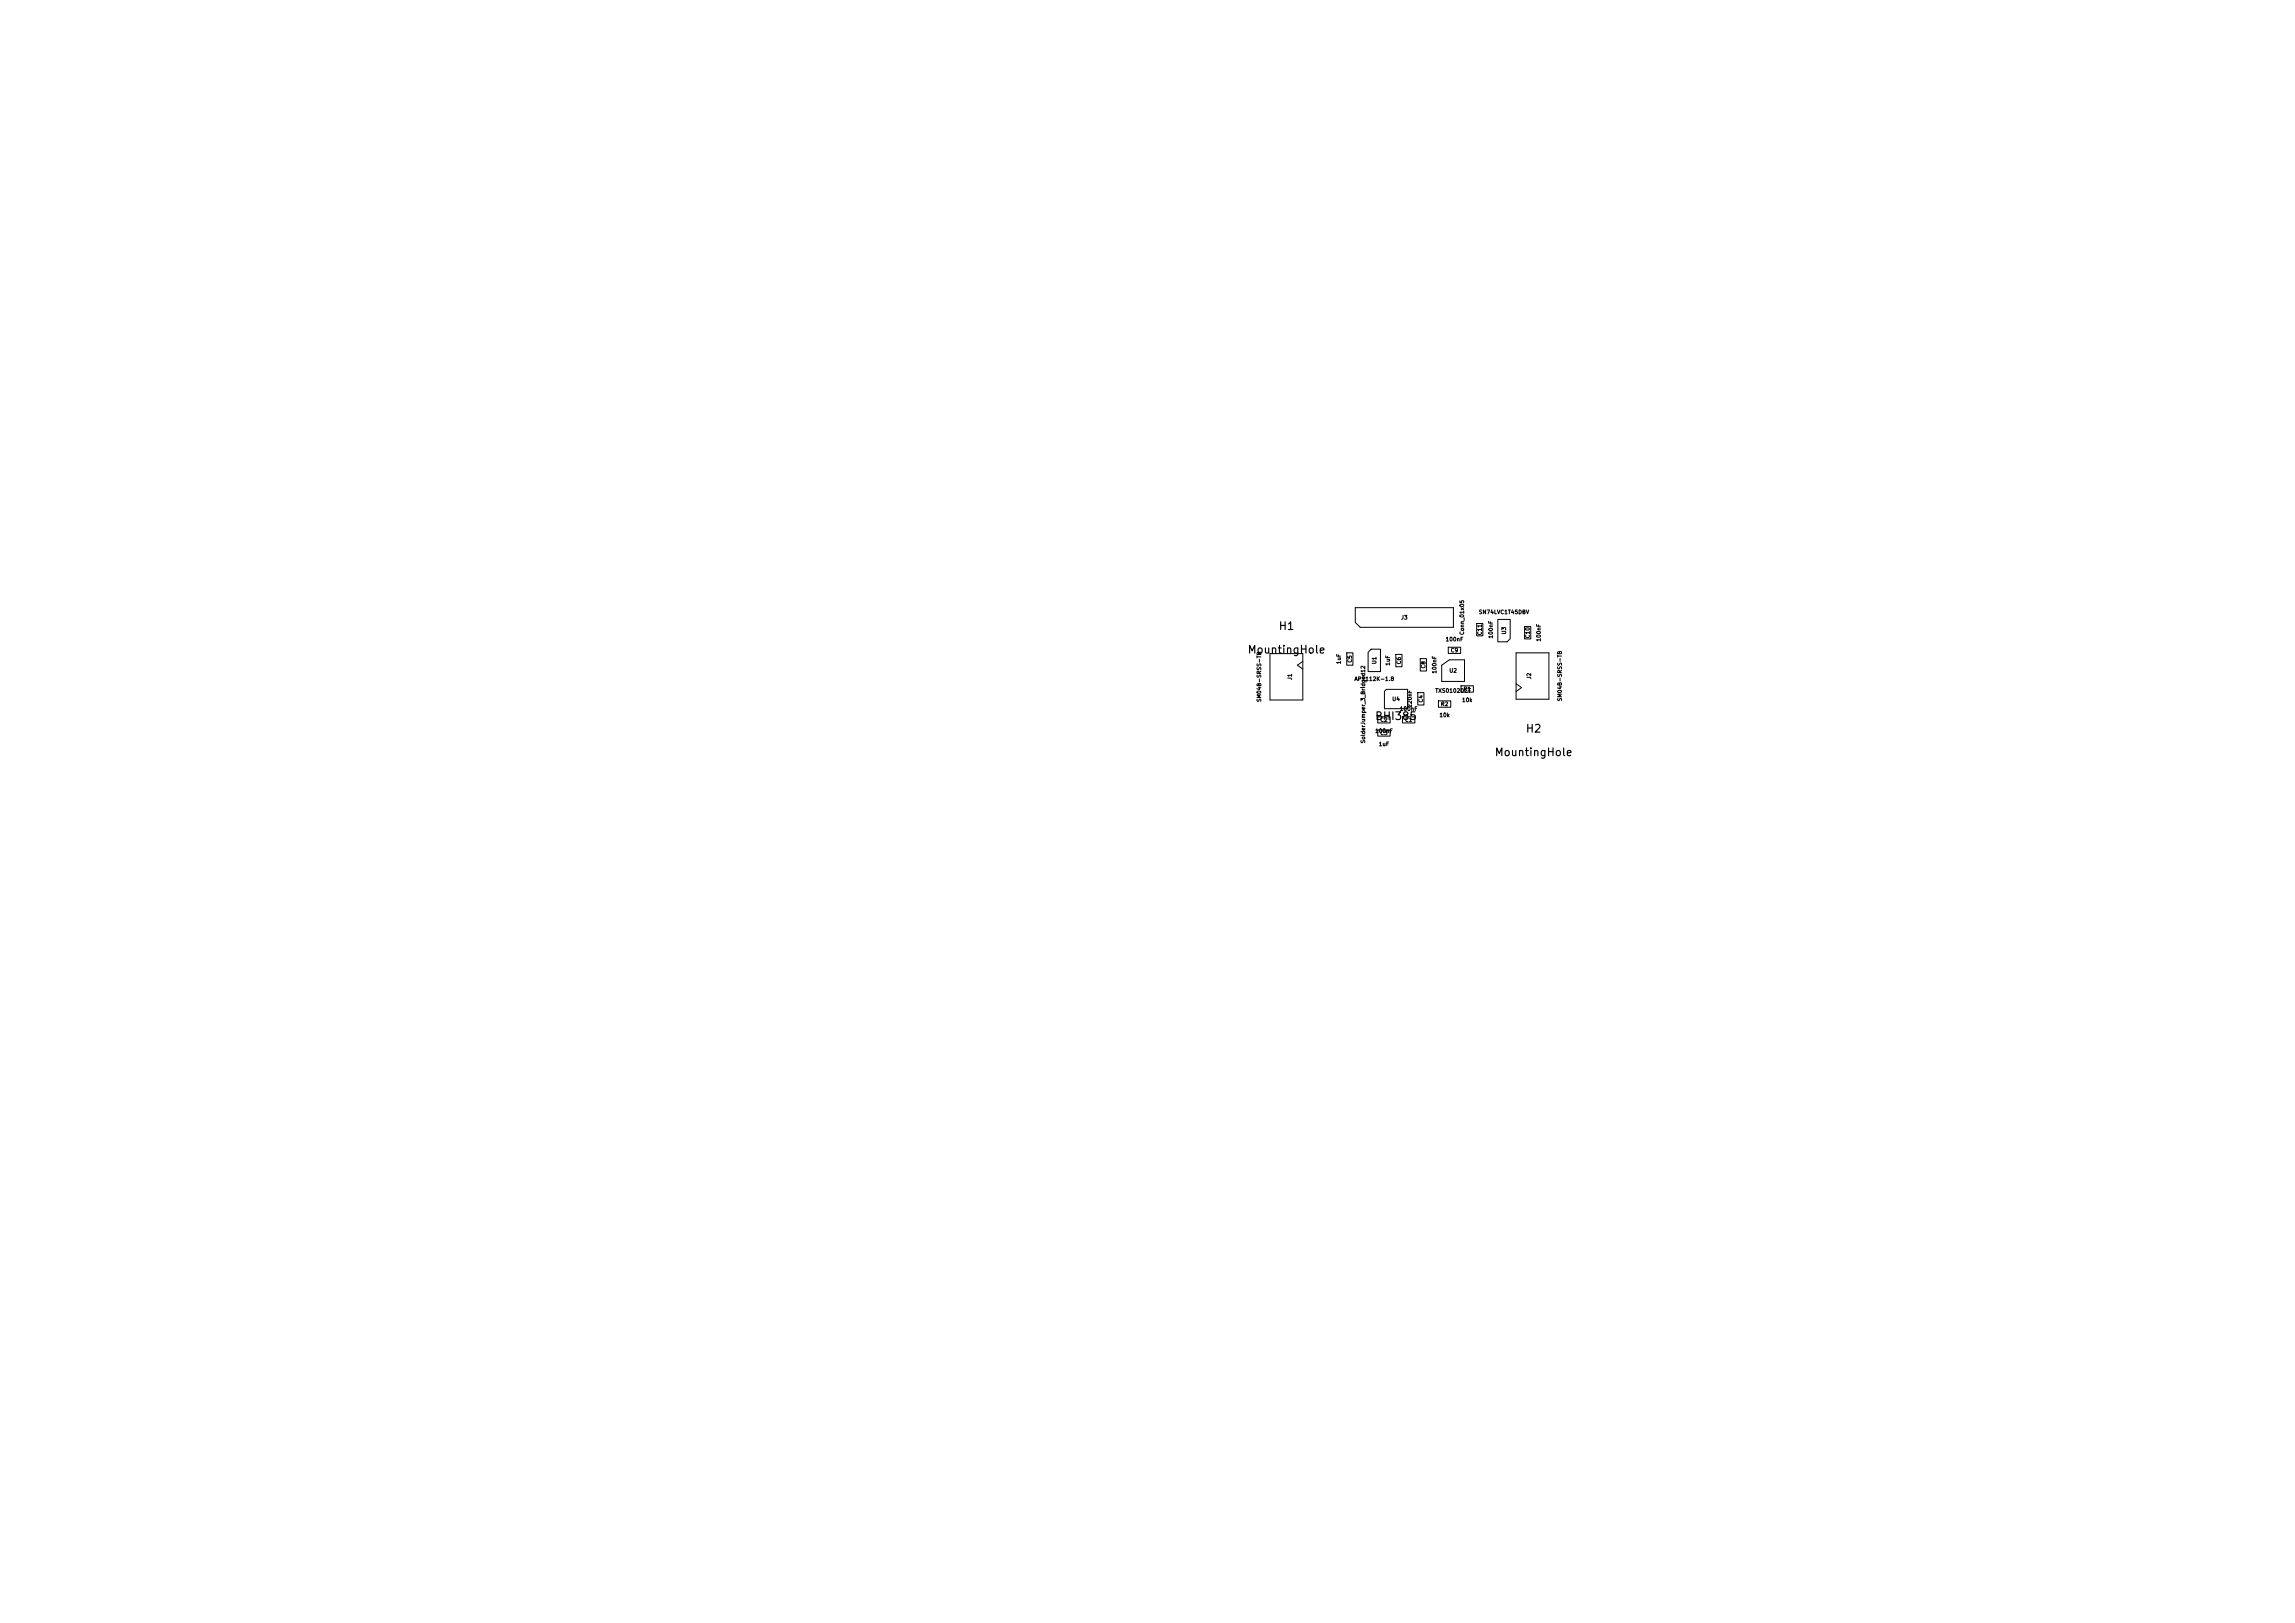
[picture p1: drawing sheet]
<svg xmlns="http://www.w3.org/2000/svg" width="297mm" height="210mm" viewBox="0 0 297 210" stroke-linecap="round" stroke-linejoin="round" font-family="sans-serif">
<defs><g id="words">
<g font-size="1">
<text x="165.4" y="81.8">H1</text>
<text x="161.4" y="84.8">MountingHole</text>
<text x="177.9" y="93.4">BHI385</text>
<text x="197.4" y="95">H2</text>
<text x="193.4" y="98.1">MountingHole</text>
</g>
<g font-size=".5">
<text x="181.3" y="80.3">J3</text>
<text x="187" y="83.1">100nF</text>
<text x="189.6" y="82.2" transform="rotate(-90 189.6 82.2)">Conn_01x05</text>
<text x="191.3" y="79.6">SN74LVC1T45DBV</text>
<text x="191.9" y="82.3" transform="rotate(-90 191.9 82.3)">C11</text>
<text x="193.3" y="82.7" transform="rotate(-90 193.3 82.7)">100nF</text>
<text x="195" y="82.2" transform="rotate(-90 195 82.2)">U3</text>
<text x="198.1" y="82.7" transform="rotate(-90 198.1 82.7)">C10</text>
<text x="199.5" y="83.1" transform="rotate(-90 199.5 83.1)">100nF</text>
<text x="167.3" y="88.1" transform="rotate(-90 167.3 88.1)">J1</text>
<text x="173.6" y="86" transform="rotate(-90 173.6 86)">1uF</text>
<text x="175.1" y="85.8" transform="rotate(-90 175.1 85.8)">C5</text>
<text x="175.2" y="88.2">AP2112K-1.8</text>
<text x="178.2" y="86" transform="rotate(-90 178.2 86)">U1</text>
<text x="180" y="86.2" transform="rotate(-90 180 86.2)">1uF</text>
<text x="181.4" y="86" transform="rotate(-90 181.4 86)">C6</text>
<text x="184.6" y="86.6" transform="rotate(-90 184.6 86.6)">C8</text>
<text x="185.7" y="89.8">TXS0102DCT</text>
<text x="186" y="87.2" transform="rotate(-90 186 87.2)">100nF</text>
<text x="187.5" y="87.2">U2</text>
<text x="187.7" y="84.5">C9</text>
<text x="189.3" y="89.5">R1</text>
<text x="198.3" y="88" transform="rotate(-90 198.3 88)">J2</text>
<text x="163.3" y="90.9" transform="rotate(-90 163.3 90.9)">SM04B-SRSS-TB</text>
<text x="177.9" y="95">100nF</text>
<text x="178.6" y="95.2">C3</text>
<text x="178.6" y="93.5">C2</text>
<text x="180.1" y="90.8">U4</text>
<text x="181.1" y="92.1">100nF</text>
<text x="181.8" y="93.5">C1</text>
<text x="182.8" y="91.6" transform="rotate(-90 182.8 91.6)">220nF</text>
<text x="184.3" y="91" transform="rotate(-90 184.3 91)">C4</text>
<text x="186.2" y="92.9">10k</text>
<text x="186.4" y="91.5">R2</text>
<text x="189.1" y="91">10k</text>
<text x="202.2" y="90.8" transform="rotate(-90 202.2 90.8)">SM04B-SRSS-TB</text>
<text x="176.8" y="96.2" transform="rotate(-90 176.8 96.2)">SolderJumper_3_Bridged12</text>
<text x="178.4" y="96.7">1uF</text>
</g>
</g></defs>
<g fill="none" stroke="#000" stroke-width=".13">
<path d="M175.4 78.6h12.7v2.6h-12.1l-.6-.7zM164.3 84.6h4.3v6h-4.3zM168.6 85.6l-.7 .5 .7 .5M174.3 84.5h.8v1.6h-.8zM177 84.4l.4-.4h1.2v2.9h-1.6zM178.3 94.4h1.6v.9h-1.6zM178.3 92.7h1.6v.8h-1.6zM179.2 89.5l.2-.3h2.8v2.5h-3zM180.6 84.7h.8v1.6h-.8zM181.5 92.7h1.6v.8h-1.6zM183.5 89.6h.8v1.6h-.8zM183.8 85.2h.8v1.6h-.8z"/>
<path d="M186.1 90.7h1.6v.8h-1.6zM186.6 86.1l1-.7h1.9v2.8h-2.9zM187.4 83.7h1.6v.9h-1.6zM189.1 88.7h1.6v.9h-1.6zM191.1 80.7h.8v1.6h-.8zM193.8 80.1h1.6v2.6l-.4 .4h-1.2zM196.2 84.5h4.2v6h-4.2zM196.2 88.5l.7 .5-.7 .5M197.3 81.1h.8v1.6h-.8z"/>
</g>
<use href="#words"/>
</svg>
